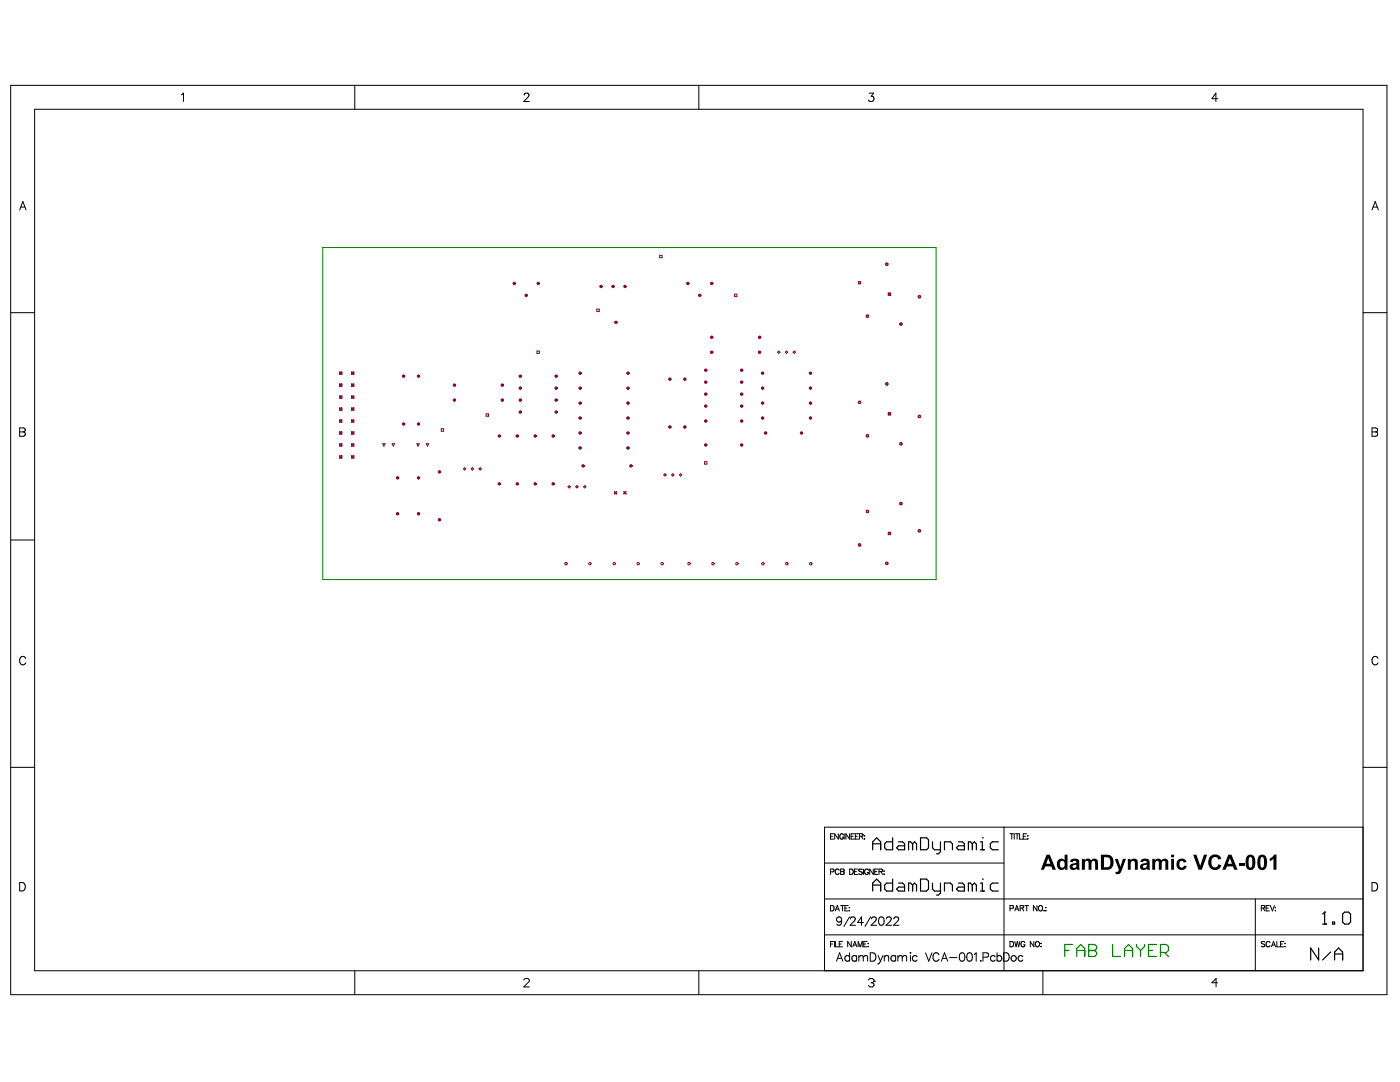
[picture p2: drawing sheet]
<svg xmlns="http://www.w3.org/2000/svg" width="279mm" height="216mm" viewBox="0 0 279 216" stroke-linecap="round" stroke-linejoin="round" font-family="sans-serif">
<path d="M64.4 49.4h122.4v66.2h-122.4z" fill="none" stroke="#008000" stroke-width=".2"/>
<g fill="none" stroke="#008000" stroke-width=".24">
<path d="M212.5 189.7h.8M214.1 188.5h-1.6v2.4M214.9 189.7h1.6M214.9 190.9v-1.6l.8-.8 .8 .8v1.6M217.3 189.7h.1M217.3 188.5h1.2l.4 .4v.4l-.4 .4 .4 .4v.4l-.4 .4h-1.2zM217.3 189.7h1.2M222 188.5v2.4h1.6M224.4 189.7h1.6M224.4 190.9v-1.6l.8-.8 .8 .8v1.6M226.8 188.5v.4l.8 .8M227.6 189.7v1.2"/>
<path d="M228.4 188.5v.4l-.8 .8M229.2 189.7h.8M230.8 188.5h-1.6v2.4h1.6M231.6 190.1h1.2l.4-.4v-.8l-.4-.4h-1.2v2.4M232.4 190.1l.8 .8"/>
</g>
<g fill="none" stroke="#8d0034" stroke-width=".2">
<path d="M131.6 50.9h.5v.5h-.5zM146.6 58.7h.5v.5h-.5zM171.3 56.3l.4-.1 .1 .3-.4 .1zM176.7 52.6l.4-.1 .1 .4-.3 .1zM177.3 58.5h.4v.4h-.4zM177.4 58.6h.3v.2h-.3zM183.2 59.1l.4-.1 .1 .3-.3 .2zM67.8 74.2l.2 .1 .2-.1-.1 .3 .1 .2-.2-.1-.2 .1 .1-.2zM67.8 76.6l.2 .1 .2-.1-.1 .3 .1 .2-.2-.1-.2 .1 .1-.2zM67.8 79l.2 .1 .2-.1-.1 .2 .1 .3-.2-.1-.2 .1 .1-.3zM70.1 79l.3 .1 .2-.1-.1 .2 .1 .3-.2-.1-.3 .1 .2-.3zM70.1 76.6l.3 .1 .2-.1-.1 .3 .1 .2-.2-.1-.3 .1 .2-.2z"/>
<path d="M70.1 74.2l.3 .1 .2-.1-.1 .3 .1 .2-.2-.1-.3 .1 .2-.2zM107.2 70h.4v.5h-.4zM119.1 61.7h.5v.5h-.5zM122.7 64.2l.2-.1 .3 .1-.1 .1 .1 .1-.3 .2-.2-.2 .1-.1zM155.2 70.3l.2-.3 .3 .3-.3 .2zM156.7 70.3l.3-.3 .2 .3-.2 .2zM158.3 70.3l.2-.3 .3 .3-.3 .2zM172.9 63l.3-.2 .2 .4-.4 .1zM176.7 76.5l.4-.1 .1 .3-.3 .1zM179.6 64.5l.3-.1 .1 .4-.3 .1zM67.8 90.9l.2 .2 .2-.2-.1 .3 .1 .2-.2-.1-.2 .1 .1-.2zM67.8 81.4l.2 .1 .2-.1-.1 .2 .1 .3-.2-.2-.2 .2 .1-.3z"/>
<path d="M67.8 83.8l.2 .1 .2-.1-.1 .2 .1 .3-.2-.2-.2 .2 .1-.3zM67.8 86.2l.2 .1 .2-.1-.1 .2 .1 .2-.2-.1-.2 .1 .1-.2zM67.8 88.5l.2 .2 .2-.2-.1 .3 .1 .2-.2-.1-.2 .1 .1-.2zM70.1 90.9l.3 .2 .2-.2-.1 .3 .1 .2-.2-.1-.3 .1 .2-.2zM70.1 88.5l.3 .2 .2-.2-.1 .3 .1 .2-.2-.1-.3 .1 .2-.2zM70.1 86.2l.3 .1 .2-.1-.1 .2 .1 .2-.2-.1-.3 .1 .2-.2zM70.1 83.8l.3 .1 .2-.1-.1 .2 .1 .3-.2-.2-.3 .2 .2-.3zM70.1 81.4l.3 .1 .2-.1-.1 .2 .1 .3-.2-.2-.3 .2 .2-.3zM76.4 88.5h.4l-.2 .5zM78.3 88.5h.4l-.2 .5zM83.2 88.5h.5l-.3 .5zM85.1 88.5h.5l-.3 .5z"/>
<path d="M88.1 85.6h.4v.4h-.4zM92.5 93.6l.2-.3 .3 .3-.3 .2zM94 93.6l.3-.3 .2 .3-.2 .2zM95.6 93.6l.2-.3 .3 .3-.3 .2zM97 82.6h.5v.5h-.5zM113.4 97.1l.2-.2 .2 .2-.2 .3zM114.9 97.1l.2-.2 .3 .2-.3 .3zM116.5 97.1l.2-.2 .2 .2-.2 .3zM122.6 98.1l.2 .1 .3-.1-.1 .2 .1 .3-.3-.1-.2 .1 .1-.3zM124.5 98.1l.2 .1 .3-.1-.2 .2 .2 .3-.3-.1-.2 .1 .1-.3zM132.5 94.8l.2-.3 .3 .3-.3 .2zM134 94.8l.3-.3 .2 .3-.2 .2z"/>
<path d="M135.6 94.8l.2-.3 .3 .3-.3 .2zM140.6 92.1h.5v.5h-.5zM171.3 80.2l.4-.2 .1 .4-.4 .1zM172.9 86.8l.3-.1 .2 .4-.4 .1zM177.3 82.3h.4v.5h-.4zM177.4 82.4h.3v.3h-.3zM179.6 88.4l.3-.1 .1 .4-.3 .1zM183.2 83l.4-.1 .1 .3-.3 .1zM171.3 108.6l.4-.1 .1 .4-.4 .1zM172.9 101.9l.3-.1 .2 .4-.4 .1zM176.7 112.3l.4-.1 .1 .3-.3 .2zM177.3 106.2h.4v.5h-.4z"/>
<path d="M177.4 106.3h.3v.3h-.3zM179.6 100.4l.3-.2 .1 .4-.3 .1zM183.2 105.8l.4-.1 .1 .3-.3 .2z"/>
<circle cx="102.6" cy="56.6" r=".14"/>
<circle cx="102.6" cy="56.6" r=".24"/>
<circle cx="105" cy="58.9" r=".14"/>
<circle cx="105" cy="58.9" r=".24"/>
<circle cx="107.4" cy="56.6" r=".14"/>
<circle cx="107.4" cy="56.6" r=".24"/>
<circle cx="119.9" cy="57.2" r=".14"/>
<circle cx="119.9" cy="57.2" r=".24"/>
<circle cx="122.3" cy="57.2" r=".14"/>
<circle cx="122.3" cy="57.2" r=".24"/>
<circle cx="124.7" cy="57.2" r=".14"/>
<circle cx="124.7" cy="57.2" r=".24"/>
<circle cx="137.3" cy="56.6" r=".14"/>
<circle cx="137.3" cy="56.6" r=".24"/>
<circle cx="139.7" cy="58.9" r=".14"/>
<circle cx="139.7" cy="58.9" r=".24"/>
<circle cx="142" cy="56.6" r=".14"/>
<circle cx="142" cy="56.6" r=".24"/>
<circle cx="80.5" cy="75.1" r=".14"/>
<circle cx="80.5" cy="75.1" r=".24"/>
<circle cx="83.5" cy="75.1" r=".14"/>
<circle cx="83.5" cy="75.1" r=".24"/>
<circle cx="90.7" cy="76.9" r=".14"/>
<circle cx="90.7" cy="79.8" r=".14"/>
<circle cx="90.7" cy="79.8" r=".24"/>
<circle cx="90.7" cy="76.9" r=".24"/>
<circle cx="100.2" cy="76.9" r=".14"/>
<circle cx="100.2" cy="79.8" r=".14"/>
<circle cx="100.2" cy="79.8" r=".24"/>
<circle cx="100.2" cy="76.9" r=".24"/>
<circle cx="103.8" cy="75.1" r=".14"/>
<circle cx="103.8" cy="77.4" r=".14"/>
<circle cx="103.8" cy="79.8" r=".14"/>
<circle cx="103.8" cy="79.8" r=".24"/>
<circle cx="103.8" cy="75.1" r=".24"/>
<circle cx="103.8" cy="77.4" r=".24"/>
<circle cx="111" cy="75.1" r=".14"/>
<circle cx="111" cy="77.4" r=".14"/>
<circle cx="111" cy="79.8" r=".14"/>
<circle cx="111" cy="79.8" r=".24"/>
<circle cx="111" cy="77.4" r=".24"/>
<circle cx="111" cy="75.1" r=".24"/>
<circle cx="115.8" cy="74.5" r=".14"/>
<circle cx="115.8" cy="77.4" r=".14"/>
<circle cx="115.8" cy="74.5" r=".24"/>
<circle cx="115.8" cy="77.4" r=".24"/>
<circle cx="125.3" cy="74.5" r=".14"/>
<circle cx="125.3" cy="77.4" r=".14"/>
<circle cx="125.3" cy="77.4" r=".24"/>
<circle cx="125.3" cy="74.5" r=".24"/>
<circle cx="133.7" cy="75.7" r=".14"/>
<circle cx="133.7" cy="75.7" r=".24"/>
<circle cx="136.7" cy="75.7" r=".14"/>
<circle cx="136.7" cy="75.7" r=".24"/>
<circle cx="140.8" cy="76.3" r=".14"/>
<circle cx="140.8" cy="73.9" r=".14"/>
<circle cx="140.8" cy="78.6" r=".14"/>
<circle cx="140.8" cy="76.3" r=".24"/>
<circle cx="140.8" cy="73.9" r=".24"/>
<circle cx="140.8" cy="78.6" r=".24"/>
<circle cx="142" cy="67.3" r=".14"/>
<circle cx="142" cy="70.3" r=".14"/>
<circle cx="142" cy="70.3" r=".24"/>
<circle cx="142" cy="67.3" r=".24"/>
<circle cx="148" cy="76.3" r=".14"/>
<circle cx="148" cy="73.9" r=".14"/>
<circle cx="148" cy="78.6" r=".14"/>
<circle cx="148" cy="76.3" r=".24"/>
<circle cx="148" cy="73.9" r=".24"/>
<circle cx="148" cy="78.6" r=".24"/>
<circle cx="151.6" cy="67.3" r=".14"/>
<circle cx="151.6" cy="70.3" r=".14"/>
<circle cx="151.6" cy="70.3" r=".24"/>
<circle cx="151.6" cy="67.3" r=".24"/>
<circle cx="152.2" cy="74.5" r=".14"/>
<circle cx="152.2" cy="77.4" r=".14"/>
<circle cx="152.2" cy="77.4" r=".24"/>
<circle cx="152.2" cy="74.5" r=".24"/>
<circle cx="161.7" cy="74.5" r=".14"/>
<circle cx="161.7" cy="77.4" r=".14"/>
<circle cx="161.7" cy="74.5" r=".24"/>
<circle cx="161.7" cy="77.4" r=".24"/>
<circle cx="79.3" cy="95.4" r=".14"/>
<circle cx="79.3" cy="95.4" r=".24"/>
<circle cx="80.5" cy="84.6" r=".14"/>
<circle cx="80.5" cy="84.6" r=".24"/>
<circle cx="83.5" cy="84.6" r=".14"/>
<circle cx="83.5" cy="95.4" r=".14"/>
<circle cx="83.5" cy="84.6" r=".24"/>
<circle cx="83.5" cy="95.4" r=".24"/>
<circle cx="87.7" cy="94.2" r=".14"/>
<circle cx="87.7" cy="94.2" r=".24"/>
<circle cx="99.6" cy="96.5" r=".14"/>
<circle cx="99.6" cy="87" r=".14"/>
<circle cx="99.6" cy="87" r=".24"/>
<circle cx="99.6" cy="96.5" r=".24"/>
<circle cx="103.2" cy="96.5" r=".14"/>
<circle cx="103.2" cy="87" r=".14"/>
<circle cx="103.2" cy="87" r=".24"/>
<circle cx="103.2" cy="96.5" r=".24"/>
<circle cx="103.8" cy="82.2" r=".14"/>
<circle cx="103.8" cy="82.2" r=".24"/>
<circle cx="106.8" cy="96.5" r=".14"/>
<circle cx="106.8" cy="87" r=".14"/>
<circle cx="106.8" cy="87" r=".24"/>
<circle cx="106.8" cy="96.5" r=".24"/>
<circle cx="110.4" cy="96.5" r=".14"/>
<circle cx="110.4" cy="87" r=".14"/>
<circle cx="110.4" cy="87" r=".24"/>
<circle cx="110.4" cy="96.5" r=".24"/>
<circle cx="111" cy="82.2" r=".14"/>
<circle cx="111" cy="82.2" r=".24"/>
<circle cx="115.8" cy="86.4" r=".14"/>
<circle cx="115.8" cy="89.4" r=".14"/>
<circle cx="115.8" cy="83.4" r=".14"/>
<circle cx="115.8" cy="80.4" r=".14"/>
<circle cx="115.8" cy="89.4" r=".24"/>
<circle cx="115.8" cy="83.4" r=".24"/>
<circle cx="115.8" cy="86.4" r=".24"/>
<circle cx="115.8" cy="80.4" r=".24"/>
<circle cx="116.4" cy="93" r=".14"/>
<circle cx="116.4" cy="93" r=".24"/>
<circle cx="125.3" cy="89.4" r=".14"/>
<circle cx="125.3" cy="86.4" r=".14"/>
<circle cx="125.3" cy="83.4" r=".14"/>
<circle cx="125.3" cy="80.4" r=".14"/>
<circle cx="125.3" cy="89.4" r=".24"/>
<circle cx="125.3" cy="83.4" r=".24"/>
<circle cx="125.3" cy="86.4" r=".24"/>
<circle cx="125.3" cy="80.4" r=".24"/>
<circle cx="125.9" cy="93" r=".14"/>
<circle cx="125.9" cy="93" r=".24"/>
<circle cx="133.7" cy="85.2" r=".14"/>
<circle cx="133.7" cy="85.2" r=".24"/>
<circle cx="136.7" cy="85.2" r=".14"/>
<circle cx="136.7" cy="85.2" r=".24"/>
<circle cx="140.8" cy="84" r=".14"/>
<circle cx="140.8" cy="88.8" r=".14"/>
<circle cx="140.8" cy="81" r=".14"/>
<circle cx="140.8" cy="88.8" r=".24"/>
<circle cx="140.8" cy="81" r=".24"/>
<circle cx="140.8" cy="84" r=".24"/>
<circle cx="148" cy="84" r=".14"/>
<circle cx="148" cy="88.8" r=".14"/>
<circle cx="148" cy="81" r=".14"/>
<circle cx="148" cy="88.8" r=".24"/>
<circle cx="148" cy="81" r=".24"/>
<circle cx="148" cy="84" r=".24"/>
<circle cx="152.2" cy="83.4" r=".14"/>
<circle cx="152.2" cy="80.4" r=".14"/>
<circle cx="152.2" cy="83.4" r=".24"/>
<circle cx="152.2" cy="80.4" r=".24"/>
<circle cx="152.8" cy="86.4" r=".14"/>
<circle cx="152.8" cy="86.4" r=".24"/>
<circle cx="160" cy="86.4" r=".14"/>
<circle cx="160" cy="86.4" r=".24"/>
<circle cx="161.7" cy="83.4" r=".14"/>
<circle cx="161.7" cy="80.4" r=".14"/>
<circle cx="161.7" cy="83.4" r=".24"/>
<circle cx="161.7" cy="80.4" r=".24"/>
<circle cx="79.3" cy="102.5" r=".14"/>
<circle cx="79.3" cy="102.5" r=".24"/>
<circle cx="83.5" cy="102.5" r=".14"/>
<circle cx="83.5" cy="102.5" r=".24"/>
<circle cx="87.7" cy="103.7" r=".14"/>
<circle cx="87.7" cy="103.7" r=".24"/>
<circle cx="112.9" cy="112.5" r=".24"/>
<circle cx="117.7" cy="112.5" r=".24"/>
<circle cx="122.6" cy="112.5" r=".24"/>
<circle cx="127.4" cy="112.5" r=".24"/>
<circle cx="132.1" cy="112.5" r=".24"/>
<circle cx="137.5" cy="112.5" r=".24"/>
<circle cx="142.3" cy="112.5" r=".24"/>
<circle cx="147.1" cy="112.5" r=".24"/>
<circle cx="152.2" cy="112.5" r=".24"/>
<circle cx="157" cy="112.5" r=".24"/>
<circle cx="161.8" cy="112.5" r=".24"/>
</g>
<g fill="none" stroke="#000" stroke-width=".2">
<path d="M2.1 17h274.7v181.5h-274.7zM36.2 18.9l.4-.3v1.7M70.8 17v4.8M104.6 19l.3-.4 .6 .1a.52 .52 0 0 1-.2 .8l-.8 .8h1.1M139.5 17v4.8M173.5 18.6h.8l-.4 .6a.56 .56 0 0 1 .4 .9 .56 .56 0 0 1-1-.2M243.1 19.7h-1.2l.8-1.1v1.7M6.9 21.8h265.1v171.9h-265.1zM3.9 41.9l.7-1.7 .6 1.7M4.2 41.3h.8M273.8 41.9l.7-1.7 .6 1.7M274.1 41.3h.8"/>
<path d="M2.1 62.4h4.8M272 62.4h4.8M3.9 85.4h.7l.4 .1v.5l-.4 .2a.44 .44 0 0 1 .5 .4 .44 .44 0 0 1-.5 .5h-.7zM3.9 86.2h.7M273.8 85.4h.7l.4 .1v.5l-.4 .2a.44 .44 0 0 1 .4 .4 .44 .44 0 0 1-.4 .5h-.7zM273.8 86.2h.7M2.1 107.8h4.8M5.1 131.4a.61 .61 0 0 0-.7-.4 .61 .61 0 0 0-.5 .6v.4a.61 .61 0 0 0 .5 .7 .61 .61 0 0 0 .7-.4M275 131.4a.61 .61 0 0 0-.7-.4 .61 .61 0 0 0-.5 .6v.4a.61 .61 0 0 0 .5 .7 .61 .61 0 0 0 .7-.4M2.1 153.1h4.8M272 153.1h4.8M3.9 176.1h.6a.89 .89 0 0 1 .6 .8 .89 .89 0 0 1-.6 .9h-.6z"/>
<path d="M164.5 179.4h107.5M164.5 172.2h35.9M165.7 174l.7-.1v-.4l-.7-.1v1.1M165.7 166.9h.4M166.4 166.4h-.7v1h.7M167.3 166.4v1l-.7-1v1M167.5 173.7a.4 .4 0 0 0-.5-.3 .4 .4 0 0 0-.3 .4v.3a.4 .4 0 0 0 .3 .4 .4 .4 0 0 0 .5-.3M167.8 173.4l.6 .1 .1 .2-.3 .2 .3 .2-.1 .3-.6 .1zM167.8 173.9h.4M168.4 166.6a.4 .4 0 0 0-.5-.2 .4 .4 0 0 0-.3 .4v.2a.39 .39 0 0 0 .4 .4 .39 .39 0 0 0 .4-.4h-.3M168.6 166.4v1M169.6 166.4v1l-.8-1v1"/>
<path d="M169.6 173.4h.3a.57 .57 0 0 1 .4 .5 .57 .57 0 0 1-.4 .6h-.3zM169.8 166.9h.5M170.5 166.4h-.7v1h.7M170.5 173.9h.4M170.7 166.9h.4M171.2 173.4h-.7v1.1h.7M171.4 166.4h-.7v1h.7M171.5 166.9l.7-.1v-.3l-.7-.1v1M171.9 166.9l.4 .5M172.1 173.6l-.3-.2-.4 .2 .1 .2 .6 .4-.3 .3-.4-.2M172.3 173.4v1.1M172.5 166.8h.1z"/>
<path d="M172.5 167.4h.1zM173.3 173.7a.39 .39 0 0 0-.4-.3 .39 .39 0 0 0-.3 .4v.3a.39 .39 0 0 0 .3 .4 .39 .39 0 0 0 .4-.4h-.2M174.3 173.4v1.1l-.7-1.1v1.1M174.6 173.9h.4M175.2 173.4h-.6v1.1h.6M175.4 173.9h.6l.1-.4-.7-.1v1.1M175.8 173.9l.3 .6M176.4 173.8v.1zM176.4 174.4v.1zM200.4 165.1v28.6M201.6 166.4h.7M201.9 166.4v1"/>
<path d="M202.4 166.4v1M202.6 166.4h.8M203 166.4v1M203.5 166.4v1h.6M204.2 166.9h.4M204.9 166.4h-.7v1h.7M205.1 166.8h.1zM205.1 167.4h.1zM250.5 179.4v14.3M272 165.1h-107.5v28.6M273.8 176.1h.6a.89 .89 0 0 1 .6 .8 .89 .89 0 0 1-.6 .9h-.6zM70.8 193.7v4.8"/>
<path d="M104.5 195.5l.3-.2h.6l.2 .2v.3l-1.1 1.1h1.1M139.5 193.7v4.8M164.5 186.5h107.5M165.7 188.4h.4M165.7 180.7h.4a.57 .57 0 0 1 .4 .5 .57 .57 0 0 1-.4 .6h-.4zM166.4 187.9h-.7v1M166.5 187.9v1M166.7 181.8l.4-1.1 .4 1.1M166.8 187.9v1h.6M166.9 181.4h.5M166.9 191.8l.7-1.7 .6 1.7M167.2 191.2h.8"/>
<path d="M167.5 188.4h.4M167.8 180.7h.7M168 183.5a.79 .79 0 0 1-.7 1.1l-.3-.2M168.1 180.7v1.1M168.1 187.9h-.6v1h.6M168.6 181.2h.4M169.3 180.7h-.7v1.1h.7M169.5 181.1h.1zM169.5 181.7h.1zM169.5 183l-1.1 1.9M169.6 190.9a.53 .53 0 0 0-.8-.1 .53 .53 0 0 0 0 .8 .53 .53 0 0 0 .8 0M169.6 190.1v1.7"/>
<path d="M169.7 183.4l.3-.4 .6 .1a.52 .52 0 0 1-.2 .7l-.8 .8h1.2M169.9 187.9v1l-.7-1v1M170.2 188.9l.4-1 .4 1M170.3 188.6h.6M171 190.9a.53 .53 0 0 0-.8-.1 .53 .53 0 0 0 0 .8 .53 .53 0 0 0 .8 0M171 190.7v1.1M171.3 188.9v-1l.4 1 .4-1v1M171.4 190.7v1.1M171.4 191l.4-.3 .4 .1 .1 .2M172.3 191l.4-.3 .4 .1 .1 1M172.3 191v.8M172.3 184.1h-1.2l.8-1.1v1.6"/>
<path d="M172.4 188.4h.4M173 187.9h-.6v1h.6M173.2 188.3h.1zM173.2 188.9h.1zM173.3 195.5l.3-.2h.5l.3 .2v.3M173.7 190.1h.5a.89 .89 0 0 1 .6 .9 .89 .89 0 0 1-.6 .8h-.5zM173.7 183l-1.1 1.9M173.9 196.1h.2M173.9 183.4l.3-.4 .6 .1a.52 .52 0 0 1-.2 .7l-.7 .8h1.1M174.1 196.1l.3 .3v.2l-.3 .3h-.5l-.3-.3M174.4 195.8h.1M174.4 195.8l-.3 .3"/>
<path d="M175.2 190.7l.5 1.1M175.6 183a.54 .54 0 0 1 .8 .3 .84 .84 0 0 1-.6 1.3 1.07 1.07 0 0 1-.2-1.6zM175.7 191.8l-.1 .3-.4 .2M176.2 190.7l-.5 1.1M176.5 190.7v1.1M176.5 191l.4-.3 .4 .1 .1 1M176.9 183.4l.3-.4 .6 .1a.52 .52 0 0 1-.2 .7l-.8 .8h1.1M178.4 183.4l.3-.4 .6 .1a.52 .52 0 0 1-.2 .7l-.8 .8h1.1M178.7 190.9a.53 .53 0 0 0-.7-.1 .53 .53 0 0 0 0 .8 .53 .53 0 0 0 .7 0M178.7 190.7v1.1M179.2 191l.4-.3 .4 .1 .1 .2M179.2 190.7v1.1"/>
<path d="M180.1 191l.4-.3 .4 .1v1M180.1 191v.8M181.6 190.1h.2zM181.7 190.7v1.1M183 190.9a.53 .53 0 0 0-.7-.1 .53 .53 0 0 0 0 .8 .53 .53 0 0 0 .7 0M184.7 190.1l.6 1.7 .7-1.7M187.4 190.5a.61 .61 0 0 0-.7-.4 .61 .61 0 0 0-.5 .7v.4a.61 .61 0 0 0 .5 .6 .61 .61 0 0 0 .7-.4M187.9 191.8l.6-1.7 .6 1.7M188.1 191.2h.8M189.5 191.1h1.5M191.7 190.2a.54 .54 0 0 1 .8 .2 .84 .84 0 0 1-.6 1.4 1.07 1.07 0 0 1-.2-1.6zM193.2 190.2a.54 .54 0 0 1 .8 .2 .84 .84 0 0 1-.6 1.4 1.07 1.07 0 0 1-.2-1.6z"/>
<path d="M194.4 190.4l.4-.3v1.7M195.7 191.7h.1zM196.2 191h.7a.44 .44 0 0 0 .4-.4 .44 .44 0 0 0-.4-.5h-.7v1.7M198.6 190.9a.53 .53 0 0 0-.8-.1 .53 .53 0 0 0 0 .8 .53 .53 0 0 0 .8 0M199 190.9a.53 .53 0 0 1 .8-.1 .53 .53 0 0 1 0 .8 .53 .53 0 0 1-.8 0M199 190.1v1.7M200.3 190.1h.6a.89 .89 0 0 1 .5 .9 .89 .89 0 0 1-.5 .8h-.6zM201.6 187.9h.3a.57 .57 0 0 1 .4 .5 .57 .57 0 0 1-.4 .5h-.3zM201.6 181.3l.6-.1v-.4l-.6-.1v1.1M202.5 187.9l.3 1 .2-1 .3 1 .2-1M202.5 181.8l.4-1.1 .4 1.1M202.7 181.4h.5"/>
<path d="M203.6 181.2h.6l.1-.4-.7-.1v1.1M204 181.2l.3 .6M204.1 190.9a.53 .53 0 0 0-.7-.1 .53 .53 0 0 0 0 .8 .53 .53 0 0 0 .7 0M204.5 188.1a.4 .4 0 0 0-.4-.2 .4 .4 0 0 0-.3 .4v.2a.39 .39 0 0 0 .3 .4 .39 .39 0 0 0 .4-.4h-.2M204.5 180.7h.8M204.9 180.7v1.1M206.3 187.9v1l-.7-1v1M206.7 188l.1-.1a.48 .48 0 0 1 .7 .5 .48 .48 0 0 1-.8 .4l-.1-.3zM207 180.7v1.1l-.8-1.1v1.1M207.4 180.8l.1-.1a.48 .48 0 0 1 .6 .6 .48 .48 0 0 1-.7 .3l-.1-.2zM207.7 188.3h.1zM207.7 188.9h.1z"/>
<path d="M208.1 193.7v4.8M208.3 181.7h.1zM208.7 181.1h.1zM208.7 181.7h.1zM243 196.1h-1.1l.8-.8v1.6M251.7 181.2h.6l.1-.4-.7-.1v1.1M252.1 181.2l.3 .6M252.4 188l-.2-.1-.5 .1 .1 .3 .6 .3-.2 .3-.5-.1M252.7 181.2h.4M253.3 180.7h-.6v1.1h.6M253.4 188.1a.4 .4 0 0 0-.4-.2 .4 .4 0 0 0-.3 .4v.2a.4 .4 0 0 0 .3 .4 .4 .4 0 0 0 .4-.2M253.5 180.7l.4 1.1 .4-1.1"/>
<path d="M253.7 188.9l.5-1 .4 1M253.9 188.6h.5M254.5 181v.2zM254.5 181.7v.1zM254.8 187.9v1h.6M255.5 188.4h.5M256.2 187.9h-.7v1h.7M256.4 188.3h.1zM256.4 188.9h.1z"/>
<circle cx="167.5" cy="183.5" r=".52"/>
<circle cx="202.3" cy="191.2" r=".55"/>
</g>
<g fill="none" stroke="#000" stroke-width=".24">
<path d="M174.2 169.6v-1.6l.8-.8 .8 .8v1.6M174.2 177.8v-1.6l.8-.8 .8 .8v1.6M174.2 176.6h1.6M174.2 168.4h1.6M178.1 167.2v2.4h-1.2l-.3-.4v-.8l.3-.4h1.2M178.1 175.4v2.4h-1.2l-.3-.4v-.8l.3-.4h1.2M179.3 176.2h.8l.4 .4v1.2h-1.2l-.4-.4 .4-.4h1.2M179.3 168h.8l.4 .4v1.2h-1.2l-.4-.4 .4-.4h1.2M182.1 176.6l-.4-.4h-.4v1.6M182.1 168.4l-.4-.4h-.4v1.6M182.1 168.4v1.2M182.1 176.6v1.2"/>
<path d="M182.1 176.6l.4-.4 .4 .4v1.2M182.1 168.4l.4-.4 .4 .4v1.2M183.7 175.4h1.2l.4 .4v1.6l-.4 .4h-1.2zM183.7 167.2h1.2l.4 .4v1.6l-.4 .4h-1.2zM186.1 176.2v1.2l.4 .4h1.2M186.1 168v1.2l.4 .4h1.2M187.7 168v2l-.4 .4h-.4M187.7 176.2v2l-.4 .4h-.4M188.5 177.8v-1.6h1.2l.4 .4v1.2M188.5 169.6v-1.6h1.2l.4 .4v1.2M191.3 176.2h.8l.4 .4v1.2h-1.2l-.4-.4 .4-.4h1.2M191.3 168h.8l.4 .4v1.2h-1.2l-.4-.4 .4-.4h1.2"/>
<path d="M194.1 176.6l-.4-.4h-.4v1.6M194.1 168.4l-.4-.4h-.4v1.6M194.1 168.4v1.2M194.1 176.6v1.2M194.1 176.6l.4-.4 .4 .4v1.2M194.1 168.4l.4-.4 .4 .4v1.2M195.7 177.8h.7M195.7 176.2h.3v1.6M195.7 168h.3v1.6M195.7 169.6h.7M196 175.4h.1M196 167.2h.1"/>
<path d="M199.2 176.2h-1.2l-.4 .4v.8l.4 .4h1.2M199.2 168h-1.2l-.4 .4v.8l.4 .4h1.2M263.2 189.2v2.4l-1.6-2.4v2.4M264 184.4h.8M264.4 182h.1M264.4 182v2.4M264.4 182l-.4 .4M265.6 190l-1.6 1.6M266 184h.4v.4h-.4zM266.3 191.6v-1.6l.8-.8 .8 .8v1.6M266.3 190.4h1.6M267.9 182.4l.4-.4h.8l.4 .4v1.6l-.4 .4h-.8l-.4-.4z"/>
</g>
<g fill="#000">
<path d="M215.9 171.4h.6v.3v-.1a.77 .77 0 0 1 1.3 .1l.5-.4a.73 .73 0 0 1 .8 .9v1.4h-.5v-1.3a.41 .41 0 0 0-.5-.5 .41 .41 0 0 0-.3 .6v1.2h-.6v-1.6l-.1-.2h-.4l-.2 .3v1.5h-.6zM222.5 171.4h.6l.5 1.5 .5-1.5h.6l-1 2.7-.4 .3h-.5l-.2-.4a.47 .47 0 0 0 .7-.4zM225.1 171.4h.5v.3l.6-.4 .7 .3 .2 .4v1.6h-.6v-1.6l-.3-.2-.4 .1-.1 .2v1.5h-.6zM230 171.4h.5v.3l.1-.1a.75 .75 0 0 1 1.2 .1l.5-.4 .5 .1 .2 .2 .2 .3v1.7h-.6v-1.3a.41 .41 0 0 0-.5-.5 .41 .41 0 0 0-.3 .6v1.2h-.5l-.1-1.6-.2-.2h-.3l-.1 .3-.1 1.5h-.5zM235.1 171.6l.7-.3a.96 .96 0 0 1 1 .7l-.6 .1a.48 .48 0 0 0-.6-.3 .48 .48 0 0 0-.2 .7 .45 .45 0 0 0 .3 .6 .45 .45 0 0 0 .6-.4l.5 .1-.4 .7-.7 .1-.7-.3-.2-1zM238.1 170.5h.7l.7 2.3 .8-2.3h.6l-1.1 3.1h-.6zM241.6 170.8l.7-.3 .7 .1a1.03 1.03 0 0 1 .7 .8l-.6 .1a.75 .75 0 0 0-1-.4 .75 .75 0 0 0-.3 1v.1a.76 .76 0 0 0 .7 .9l.5-.2 .2-.4 .5 .1-.3 .7-.5 .3h-.7l-.5-.3-.4-.3-.2-.7 .2-.9zM247.2 172.2h1.2v.5h-1.2zM253.4 171.3l.5-.3 .4-.5h.4v3.1h-.5v-2.2l-.8 .4z"/>
<path d="M209.2 171.2l-.4 1.2h.8zM208.9 170.5h.6l1.2 3.1h-.6l-.3-.7h-1.2l-.3 .7h-.6z"/>
<path d="M211.2 171.6l.8-.3 .5 .3v-1.1h.5v3.1h-.5v-.4l-.5 .4h-.4l-.4-.3-.3-.8zM211.6 171.9l-.1 .5a.53 .53 0 0 0 .6 .7 .53 .53 0 0 0 .4-.8 .48 .48 0 0 0-.3-.5 .48 .48 0 0 0-.6 .1z"/>
<path d="M214.1 172.7l-.1 .3 .3 .2 .5-.2a.25 .25 0 0 0 0-.4 .25 .25 0 0 0-.4 0zM213.7 171.6l.3-.2 .7-.1 .4 .1 .3 .4 .1 1.8h-.6v-.3l-.7 .3a.68 .68 0 0 1-.7-.8 .68 .68 0 0 1 .9-.5l.2-.1a.26 .26 0 0 0 .1-.4 .26 .26 0 0 0-.4 0l-.3 .2h-.5z"/>
<path d="M220.3 171v2h1l.3-.5-.1-1.1-.4-.3zM219.7 170.5l1.5 .1 .6 .2 .4 .8-.1 1.1a1.17 1.17 0 0 1-1.2 .9h-1.2z"/>
<path d="M228.1 172.7v.3l.2 .2 .5-.2a.25 .25 0 0 0 0-.4 .25 .25 0 0 0-.3 0zM227.8 171.5l.5-.2 .6 .1 .3 .1 .2 .3 .1 1.8h-.5l-.1-.3-.6 .3a.69 .69 0 0 1-.8-.8 .69 .69 0 0 1 .9-.5l.1-.1a.27 .27 0 0 0 .3-.3 .27 .27 0 0 0-.4-.1l-.3 .2h-.5z"/>
<path d="M233.7 170.5h.6v.6h-.6zM233.7 171.4h.6v2.2h-.6z"/>
<path d="M245.5 171.2l-.5 1.2h.9zM245.1 170.5h.7l1.2 3.1h-.7l-.2-.7h-1.2l-.3 .7h-.6z"/>
<path d="M249.3 171.1l-.1 1.6 .2 .4h.2l.3-.4v-1.2l-.2-.5zM248.9 170.8l.7-.3 .7 .4 .2 .6v1a.98 .98 0 0 1-1.1 1.1 .98 .98 0 0 1-.8-1.2v-.8z"/>
<path d="M251.7 171.1l-.2 1.6 .2 .4h.3l.2-.4v-1.2l-.2-.5zM251.2 170.8l.7-.3 .7 .4 .2 .6v1a.98 .98 0 0 1-1 1.1 .98 .98 0 0 1-.9-1.2l.1-.8z"/>
</g>
</svg>
